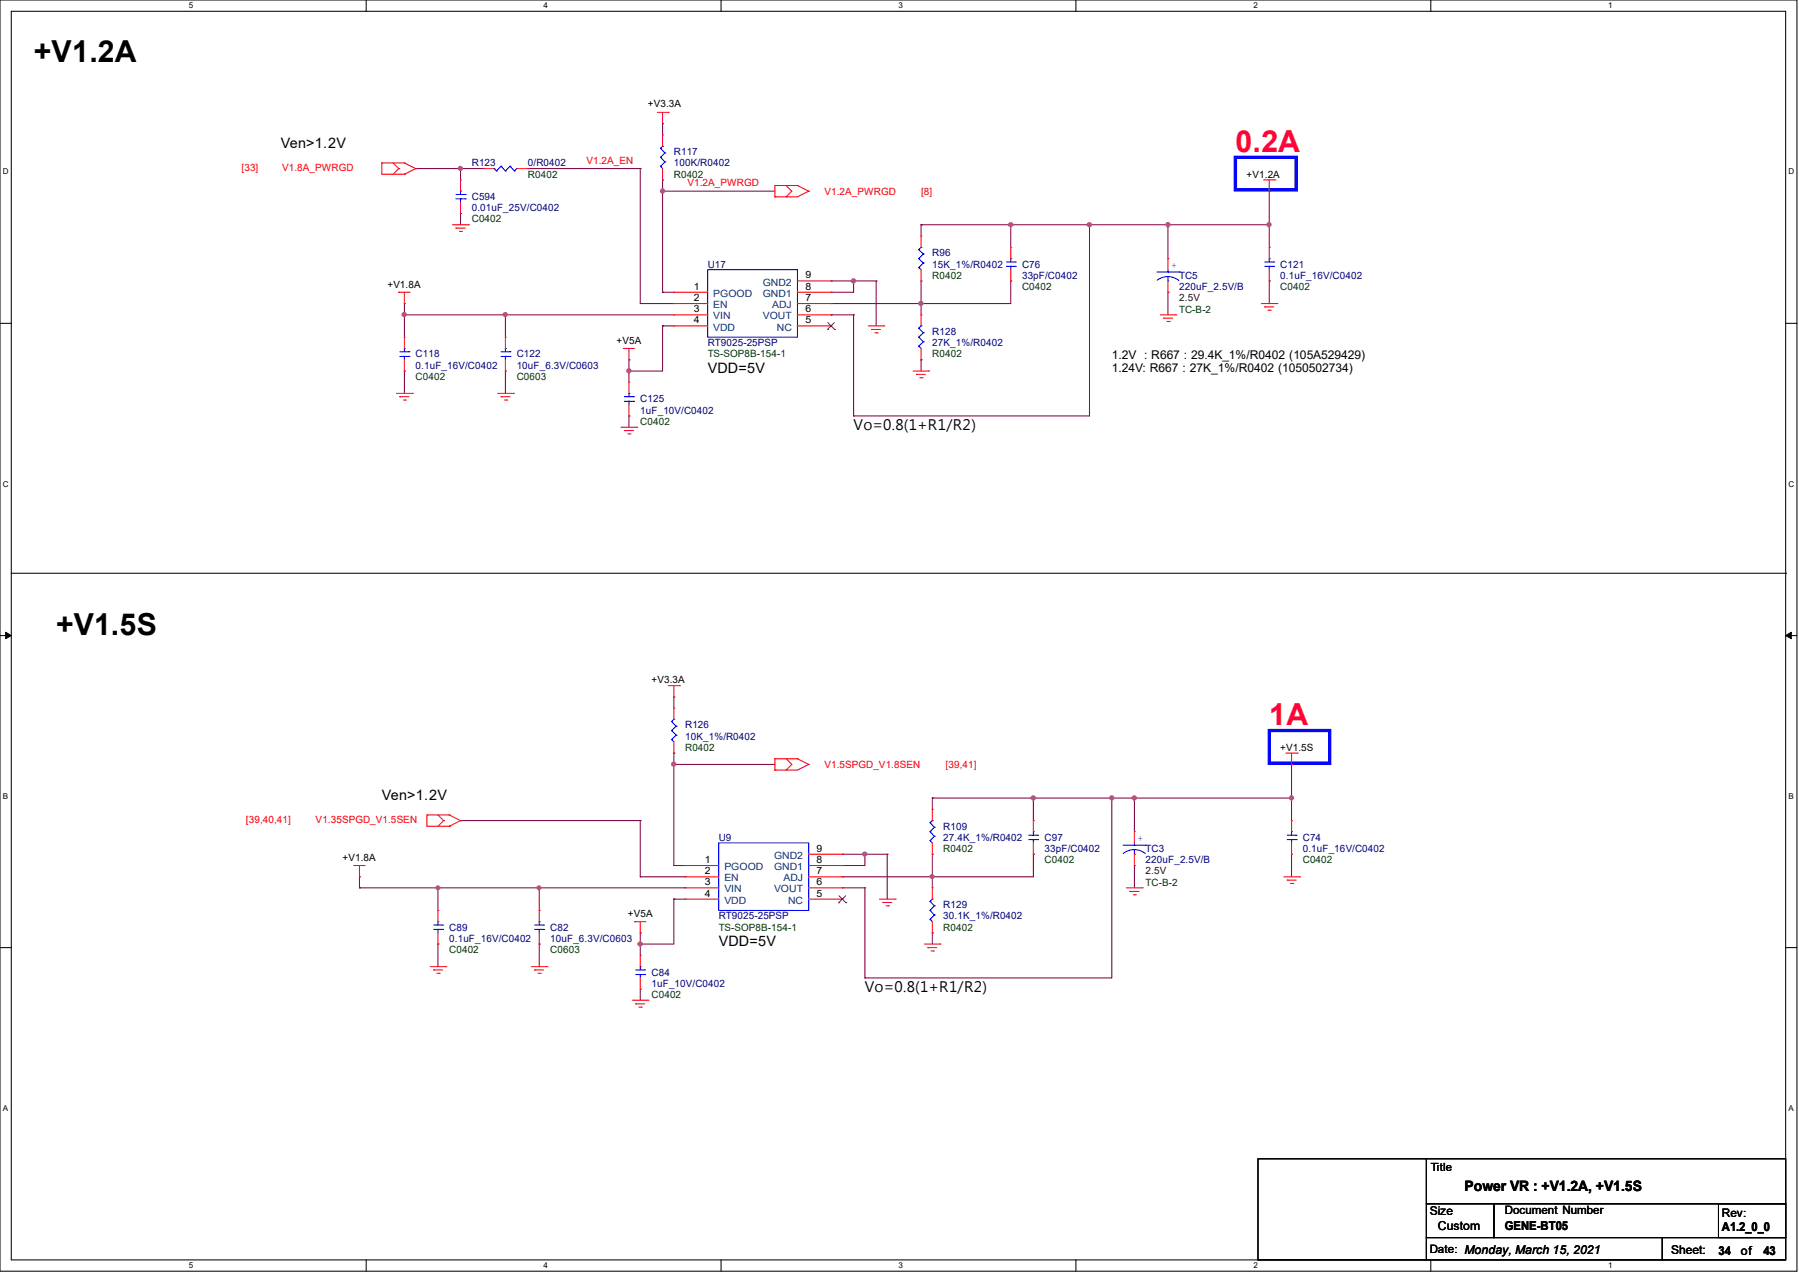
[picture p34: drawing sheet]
<svg xmlns="http://www.w3.org/2000/svg" width="297mm" height="210mm" viewBox="0 0 297 210" stroke-linecap="round" stroke-linejoin="round" font-family="sans-serif">
<defs><g id="words">
<g font-size="5">
<text x="5.6" y="10.2">+V1.2A</text>
<text x="9.3" y="104.7">+V1.5S</text>
</g>
<g font-size="5" fill="#f00">
<text x="204" y="25">0.2A</text>
<text x="209.5" y="119.6">1A</text>
</g>
<g font-size="2.4">
<text x="46.4" y="24.5">Ven&gt;1.2V</text>
<text x="116.8" y="61.6">VDD=5V</text>
<text x="140.9" y="71">Vo=0.8(1+R1/R2)</text>
<text x="63" y="132">Ven&gt;1.2V</text>
<text x="118.7" y="156.1">VDD=5V</text>
<text x="142.8" y="163.7">Vo=0.8(1+R1/R2)</text>
<text x="241.8" y="196.5">Power VR : +V1.2A, +V1.5S</text>
</g>
<g font-size="2">
<text x="183.6" y="59.3">1.2V : R667 : 29.4K_1%/R0402 (105A529429)</text>
<text x="183.6" y="61.4">1.24V: R667 : 27K_1%/R0402 (1050502734)</text>
<text x="236.1" y="200.4">Size</text>
<text x="237.4" y="202.9">Custom</text>
<text x="248.5" y="202.9">GENE-BT05</text>
<text x="284.3" y="203.1">A1.2_0_0</text>
<text x="275.9" y="206.9">Sheet:</text>
<text x="283.7" y="207">34</text>
<text x="287.4" y="207">of</text>
<text x="291.1" y="207">43</text>
</g>
<g font-size="1.9">
<text x="236.2" y="193.3">Title</text>
<text x="248.5" y="200.3">Document Number</text>
<text x="284.3" y="200.7">Rev:</text>
<text x="236.1" y="206.8">Date: Monday, March 15, 2021</text>
</g>
<g font-size="1.7">
<text x="107" y="17.6">+V3.3A</text>
<text x="205.8" y="29.3">+V1.2A</text>
<text x="64" y="47.5">+V1.8A</text>
<text x="114.6" y="47.8">1</text>
<text x="133" y="45.9">9</text>
<text x="133" y="47.8">8</text>
<text x="114.6" y="49.7">2</text>
<text x="114.6" y="51.5">3</text>
<text x="114.6" y="53.3">4</text>
<text x="133" y="49.7">7</text>
<text x="133" y="51.5">6</text>
<text x="133" y="53.3">5</text>
<text x="101.8" y="56.7">+V5A</text>
<text x="107.6" y="112.7">+V3.3A</text>
<text x="211.4" y="123.9">+V1.5S</text>
<text x="56.6" y="142">+V1.8A</text>
<text x="116.4" y="142.4">1</text>
<text x="134.8" y="140.5">9</text>
<text x="134.8" y="142.4">8</text>
<text x="116.4" y="144.2">2</text>
<text x="116.4" y="146">3</text>
<text x="116.4" y="147.9">4</text>
<text x="134.8" y="144.2">7</text>
<text x="134.8" y="146">6</text>
<text x="134.8" y="147.9">5</text>
<text x="103.7" y="151.3">+V5A</text>
</g>
<g font-size="1.7" fill="#f00">
<text x="39.9" y="28.2">[33]</text>
<text x="46.6" y="28.2">V1.8A_PWRGD</text>
<text x="96.8" y="27">V1.2A_EN</text>
<text x="113.5" y="30.7">V1.2A_PWRGD</text>
<text x="136.1" y="32.1">V1.2A_PWRGD</text>
<text x="152.1" y="32.1">[8]</text>
<text x="136.1" y="126.7">V1.5SPGD_V1.8SEN</text>
<text x="156.1" y="126.7">[39,41]</text>
<text x="40.6" y="135.7">[39,40,41]</text>
<text x="52.1" y="135.7">V1.35SPGD_V1.5SEN</text>
</g>
<g font-size="1.7" fill="#000080">
<text x="77.9" y="27.4">R123</text>
<text x="87.2" y="27.4">0/R0402</text>
<text x="111.3" y="25.6">R117</text>
<text x="111.3" y="27.4">100K/R0402</text>
<text x="77.9" y="33">C594</text>
<text x="77.9" y="34.9">0.01uF_25V/C0402</text>
<text x="116.8" y="44.2">U17</text>
<text x="153.9" y="42.3">R96</text>
<text x="153.9" y="44.2">15K_1%/R0402</text>
<text x="168.7" y="44.2">C76</text>
<text x="168.7" y="46">33pF/C0402</text>
<text x="194.7" y="46">TC5</text>
<text x="194.7" y="47.8">220uF_2.5V/B</text>
<text x="211.4" y="44.2">C121</text>
<text x="211.4" y="46">0.1uF_16V/C0402</text>
<text x="68.6" y="59">C118</text>
<text x="85.3" y="59">C122</text>
<text x="116.8" y="57.1">RT9025-25PSP</text>
<text x="153.9" y="55.2">R128</text>
<text x="153.9" y="57.1">27K_1%/R0402</text>
<text x="68.6" y="60.8">0.1uF_16V/C0402</text>
<text x="85.3" y="60.8">10uF_6.3V/C0603</text>
<text x="105.7" y="66.4">C125</text>
<text x="105.7" y="68.2">1uF_10V/C0402</text>
<text x="113.1" y="120.1">R126</text>
<text x="113.1" y="122">10K_1%/R0402</text>
<text x="155.7" y="136.9">R109</text>
<text x="118.7" y="138.7">U9</text>
<text x="155.7" y="138.7">27.4K_1%/R0402</text>
<text x="172.5" y="138.7">C97</text>
<text x="172.5" y="140.5">33pF/C0402</text>
<text x="189.1" y="140.5">TC3</text>
<text x="189.1" y="142.4">220uF_2.5V/B</text>
<text x="215.1" y="138.7">C74</text>
<text x="215.1" y="140.5">0.1uF_16V/C0402</text>
<text x="155.7" y="149.8">R129</text>
<text x="74.2" y="153.5">C89</text>
<text x="74.2" y="155.4">0.1uF_16V/C0402</text>
<text x="90.8" y="153.5">C82</text>
<text x="90.8" y="155.4">10uF_6.3V/C0603</text>
<text x="118.7" y="151.7">RT9025-25PSP</text>
<text x="155.7" y="151.7">30.1K_1%/R0402</text>
<text x="107.6" y="161">C84</text>
<text x="107.6" y="162.8">1uF_10V/C0402</text>
</g>
<g font-size="1.7" fill="#004000">
<text x="87.2" y="29.3">R0402</text>
<text x="111.3" y="29.3">R0402</text>
<text x="77.9" y="36.7">C0402</text>
<text x="153.9" y="46">R0402</text>
<text x="168.7" y="47.8">C0402</text>
<text x="211.4" y="47.8">C0402</text>
<text x="194.7" y="51.6">TC-B-2</text>
<text x="116.8" y="59">TS-SOP8B-154-1</text>
<text x="153.9" y="59">R0402</text>
<text x="68.6" y="62.7">C0402</text>
<text x="85.3" y="62.7">C0603</text>
<text x="105.7" y="70.1">C0402</text>
<text x="113.1" y="123.9">R0402</text>
<text x="155.7" y="140.5">R0402</text>
<text x="172.5" y="142.4">C0402</text>
<text x="215.1" y="142.4">C0402</text>
<text x="189.1" y="146.1">TC-B-2</text>
<text x="118.7" y="153.5">TS-SOP8B-154-1</text>
<text x="155.7" y="153.5">R0402</text>
<text x="74.2" y="157.2">C0402</text>
<text x="90.8" y="157.2">C0603</text>
<text x="107.6" y="164.7">C0402</text>
</g>
<g font-size="1.7" fill="#004080">
<text x="125.9" y="47.1">GND2</text>
<text x="117.8" y="49">PGOOD</text>
<text x="117.8" y="50.8">EN</text>
<text x="117.8" y="52.7">VIN</text>
<text x="125.9" y="49">GND1</text>
<text x="125.9" y="52.7">VOUT</text>
<text x="127.5" y="50.8">ADJ</text>
<text x="117.8" y="54.5">VDD</text>
<text x="128.3" y="54.5">NC</text>
<text x="119.6" y="143.6">PGOOD</text>
<text x="127.8" y="141.7">GND2</text>
<text x="127.8" y="143.6">GND1</text>
<text x="119.6" y="145.4">EN</text>
<text x="119.6" y="147.2">VIN</text>
<text x="119.6" y="149.1">VDD</text>
<text x="127.8" y="147.2">VOUT</text>
<text x="129.4" y="145.4">ADJ</text>
<text x="130.1" y="149.1">NC</text>
</g>
<g font-size="1.7" fill="#400000">
<text x="194.7" y="49.7">2.5V</text>
<text x="189.1" y="144.3">2.5V</text>
</g>
<g font-size="1.5" fill="#00f">
<text x="193.4" y="44.2">+</text>
<text x="187.8" y="138.8">+</text>
</g>
<g font-size="1.3">
<text x="31.2" y="1.4">5</text>
<text x="89.7" y="1.4">4</text>
<text x="148.3" y="1.4">3</text>
<text x="206.9" y="1.4">2</text>
<text x="265.5" y="1.4">1</text>
<text x=".5" y="28.8">D</text>
<text x="295.3" y="28.8">D</text>
<text x=".5" y="80.3">C</text>
<text x="295.3" y="80.3">C</text>
<text x=".5" y="131.8">B</text>
<text x="295.3" y="131.8">B</text>
<text x=".5" y="183.3">A</text>
<text x="295.3" y="183.3">A</text>
<text x="31.2" y="209.3">5</text>
<text x="89.7" y="209.3">4</text>
<text x="148.3" y="209.3">3</text>
<text x="206.9" y="209.3">2</text>
<text x="265.5" y="209.3">1</text>
</g>
</g></defs>
<path d="M0 0h296.7v209.7h-296.7zM1.9 1.9h292.9v206h-292.9z" fill="none" stroke="#000" stroke-width=".17"/>
<g fill="#fff">
<path d="M31.2 .2h.7v1.5h-.7z"/>
<path d="M31.2 208.1h.7v1.4h-.7z"/>
</g>
<path d="M60.5 0v1.9M60.5 207.9v1.8" fill="none" stroke="#000" stroke-width=".17"/>
<g fill="#fff">
<path d="M89.7 .2h.8v1.5h-.8z"/>
<path d="M89.7 208.1h.8v1.4h-.8z"/>
</g>
<path d="M119 0v1.9M119 207.9v1.8" fill="none" stroke="#000" stroke-width=".17"/>
<g fill="#fff">
<path d="M148.3 .2h.8v1.5h-.8z"/>
<path d="M148.3 208.1h.8v1.4h-.8z"/>
</g>
<path d="M177.6 0v1.9M177.6 207.9v1.8" fill="none" stroke="#000" stroke-width=".17"/>
<g fill="#fff">
<path d="M206.9 .2h.7v1.5h-.7z"/>
<path d="M206.9 208.1h.7v1.4h-.7z"/>
</g>
<path d="M236.2 0v1.9M236.2 207.9v1.8" fill="none" stroke="#000" stroke-width=".17"/>
<g fill="#fff">
<path d="M265.5 .2h.7v1.5h-.7z"/>
<path d="M265.5 208.1h.7v1.4h-.7z"/>
<path d="M.5 27.6h.9v1.5h-.9z"/>
<path d="M295.3 27.6h.9v1.5h-.9z"/>
<path d="M.5 79.1h.9v1.5h-.9z"/>
<path d="M295.3 79.1h.9v1.5h-.9z"/>
</g>
<path d="M0 53.3h1.9M294.8 53.3h1.9" fill="none" stroke="#000" stroke-width=".17"/>
<g fill="#fff">
<path d="M.5 130.6h.8v1.5h-.8z"/>
<path d="M295.3 130.6h.8v1.5h-.8z"/>
</g>
<path d="M0 104.9h1.9M294.8 104.9h1.9" fill="none" stroke="#000" stroke-width=".17"/>
<path d="M.9 104.3l1 .6-1 .5zM294.8 104.9l.9-.6v1.1z" fill="#000" stroke="#000" stroke-width=".17"/>
<g fill="#fff">
<path d="M.5 182.1h.8v1.5h-.8z"/>
<path d="M295.3 182.1h.8v1.5h-.8z"/>
</g>
<path d="M1.9 94.6h292.9M294.8 94.6h.1M0 156.3h1.9M294.8 156.3h1.9M207.7 191.2h27.8v16.7h-27.8zM235.5 198.6h11.1v5.6h-11.1zM235.5 191.2h59.3v7.4h-59.3zM246.6 198.6h48.2v5.6h-48.2zM283.7 198.6h11.1v5.6h-11.1zM235.5 204.2h38.9v3.7h-38.9zM274.4 204.2h20.4v3.7h-20.4z" fill="none" stroke="#000" stroke-width=".17"/>
<path d="M204 26h10v5.3h-10zM209.5 120.5h10v5.4h-10z" fill="none" stroke="#00f" stroke-width=".55"/>
<g fill="none" stroke="#800040" stroke-width=".17">
<path d="M68.6 27.8h.1M68.6 27.8h11.2M76 27.8h.1M76 35.2h.1M76 27.8v1.9M76 35.2v1.9M87.2 27.8h.1M87.2 27.8h18.5M105.7 27.8h.1M105.7 27.8v22.3M109.4 31.5h.1M109.4 20.4h.1"/>
<path d="M109.4 29.7h.1M109.4 20.4v1.9M109.4 29.7v18.5M109.4 31.5h18.5M152.1 37.1h.1M152.1 37.1h57.4M152.1 37.1v1.8M166.9 37.1h.1M166.9 37.1v3.7M179.9 37.1h.1M179.9 37.1v31.5h-39M192.8 37.1h.1"/>
<path d="M192.8 37.1v5.6M209.5 31.5h.1M209.5 37.1h.1M209.5 31.5v9.3M66.8 50.1h.1M66.8 51.9h.1M66.8 50.1v5.5M66.8 51.9h44.5M83.4 51.9h.1M83.4 51.9v3.7M103.8 59.4h.1M103.8 59.4v3.6"/>
<path d="M105.7 50.1h.1M105.7 50.1h5.6M109.4 48.2h.1M109.4 53.8h.1M109.4 53.8v7.4h-5.6M109.4 48.2h1.9M109.4 53.8h1.9M137.2 50.1h.1M137.2 46.4h.1M137.2 48.2h.1M137.2 51.9h.1M137.2 51.9h3.7"/>
<path d="M137.2 46.4h7.5M140.9 46.4h.1M140.9 51.9h.1M140.9 46.4v1.8h-3.7M140.9 51.9v16.7M144.7 46.4h.1M144.7 46.4v7.4M152.1 46.4h.1M152.1 50.1h.1M152.1 59.4h.1M152.1 46.4v5.5M152.1 59.4v1.8"/>
<path d="M166.9 46.4h.1M166.9 46.4v3.7h-29.7M192.8 48.2h.1M192.8 48.2v3.7M209.5 46.4h.1M209.5 46.4v3.7M66.8 61.2h.1M66.8 61.2v3.7M83.4 61.2h.1M83.4 61.2v3.7M103.8 61.2h.1M103.8 68.6h.1"/>
<path d="M103.8 68.6v1.9M140.9 68.6h.1M111.3 115h.1M111.3 115v1.8M76 135.4h.1M76 135.4h29.7M105.7 135.4h.1M105.7 135.4v9.3M111.3 126.1h.1M111.3 124.2h.1M111.3 124.2v18.6M111.3 126.1h16.6"/>
<path d="M153.9 131.7h.1M153.9 131.7h59.3M153.9 131.7v1.8M170.6 131.7h.1M170.6 131.7v3.7M183.6 131.7h.1M183.6 131.7v29.6h-40.8M187.3 131.7h.1M187.3 131.7v5.5M213.2 126.1h.1M213.2 131.7h.1M213.2 126.1v9.3"/>
<path d="M59.4 144.7h.1M59.4 146.5h.1M59.4 146.5h53.7M59.4 144.7v1.8M72.3 146.5h.1M72.3 155.7h.1M72.3 146.5v3.7M72.3 155.7v3.8M89 146.5h.1M89 155.7h.1M89 146.5v3.7M89 155.7v3.8"/>
<path d="M105.7 144.7h.1M105.7 153.9h.1M105.7 155.7h.1M105.7 153.9v3.7M105.7 144.7h7.4M111.3 142.8h.1M111.3 148.3h.1M111.3 148.3v7.4h-5.6M111.3 142.8h1.8M111.3 148.3h1.8M139.1 142.8h.1M139.1 146.5h.1"/>
<path d="M139.1 144.7h.1M139.1 140.9h.1M139.1 140.9h7.4M139.1 146.5h3.7M142.8 140.9h.1M142.8 146.5h.1M142.8 140.9v1.9h-3.7M142.8 146.5v14.8M146.5 140.9h.1M146.5 140.9v7.4M153.9 144.7h.1M153.9 153.9h.1"/>
<path d="M153.9 140.9h.1M153.9 140.9v5.6M153.9 153.9v1.8M170.6 140.9h.1M170.6 140.9v3.8h-31.5M187.3 142.8h.1M187.3 142.8v3.7M213.2 140.9h.1M213.2 140.9v3.8M105.7 163.2h.1M105.7 163.2v1.8M142.8 161.3h.1"/>
</g>
<g fill="#f0f" stroke="#f0f" stroke-width=".17">
<circle cx="103.8" cy="61.2" r=".35"/>
<circle cx="192.8" cy="37.1" r=".35"/>
<circle cx="66.7" cy="51.9" r=".35"/>
<circle cx="140.9" cy="46.3" r=".35"/>
<circle cx="152.1" cy="50.1" r=".35"/>
<circle cx="83.4" cy="51.9" r=".35"/>
<circle cx="179.9" cy="37.1" r=".35"/>
<circle cx="166.9" cy="37.1" r=".35"/>
<circle cx="142.8" cy="140.9" r=".35"/>
<circle cx="187.3" cy="131.6" r=".35"/>
<circle cx="170.6" cy="131.6" r=".35"/>
<circle cx="183.5" cy="131.6" r=".35"/>
<circle cx="109.4" cy="31.5" r=".35"/>
<circle cx="105.7" cy="155.7" r=".35"/>
<circle cx="89" cy="146.5" r=".33"/>
<circle cx="72.3" cy="146.5" r=".33"/>
<circle cx="111.2" cy="126.1" r=".35"/>
<circle cx="213.2" cy="131.6" r=".35"/>
<circle cx="209.5" cy="37.1" r=".35"/>
<circle cx="153.9" cy="144.6" r=".33"/>
<circle cx="76" cy="27.8" r=".35"/>
</g>
<g fill="none" stroke="#f00" stroke-width=".17">
<path d="M108.5 18.5h1.8M109.4 18.5v1.9M110.3 18.5h.1M63 26.9h.1M63 26.9v1.8h3.8M63 26.9h3.8M64.9 26.9l.9 .9M65.8 27.8h.1M65.8 27.8l-.9 .9M66.8 28.7h.1M66.8 26.9h.1M66.8 26.9l1.8 .9"/>
<path d="M68.6 27.8h.1M68.6 27.8l-1.8 .9M74.7 37.1h2.6M75.3 37.6h.1M75.3 37.6h1.5M75.9 38.2h.3M76 35.2h.1M76 29.7h.1M76 29.7v1.8M76 33.4v1.8M76.2 38.2h.1M77.3 37.1h.1"/>
<path d="M79.8 27.8h.1M79.8 27.8h1.8M85.3 27.8h1.9M87.2 27.8h.1M109.4 20.4h.1M109.4 29.7h.1M109.4 22.3h.1M109.4 22.3v1.8M109.4 27.8v1.9M127.9 32.5h.1M127.9 30.6h.1M127.9 30.6h3.8"/>
<path d="M127.9 30.6v1.9M129.8 32.5h.1M129.8 30.6h.1M129.8 30.6l.9 .9-.9 1M131.7 30.6h.1M131.7 30.6l1.8 .9M133.5 31.5h.1M133.5 31.5l-1.8 1h-3.8M152.1 38.9h.1M152.1 38.9v1.9M208.6 29.7h1.9M209.5 31.5h.1"/>
<path d="M209.5 29.7v1.8M210.5 29.7h.1M65.8 48.2h.1M65.8 48.2h1.9M66.8 50.1h.1M66.8 55.6h.1M66.8 48.2v1.9M66.8 55.6v1.9M66.8 59.4v1.8M83.4 55.6h.1M83.4 55.6v1.9M83.4 59.4v1.8"/>
<path d="M102.9 57.5h.1M102.9 57.5h1.9M103.8 59.4h.1M103.8 57.5v1.9M111.3 48.2h.1M111.3 50.1h.1M111.3 51.9h.1M111.3 53.8h.1M111.3 51.9h5.5M111.3 48.2h5.5M111.3 53.8h5.5M111.3 50.1h5.5"/>
<path d="M131.7 51.9h5.5M131.7 48.2h5.5M131.7 53.8h5.5M131.7 50.1h5.5M131.7 46.4h5.5M137.2 46.4h.1M137.2 48.2h.1M137.2 50.1h.1M137.2 51.9h.1M137.2 53.8h.1M143.3 53.8h2.6M143.9 54.4h.1"/>
<path d="M143.9 54.4h1.5M144.4 54.9h.4M144.8 54.9h.1M145.9 53.8h.1M152.1 46.4h.1M152.1 59.4h.1M152.1 51.9h.1M152.1 44.5v1.9M152.1 51.9v1.9M152.1 57.5v1.9M166.9 46.4h.1M166.9 40.8h.1"/>
<path d="M166.9 40.8v1.9M166.9 44.5v1.9M191.6 51.9h2.5M192.1 52.5h.1M192.1 52.5h1.5M192.7 53h.3M192.8 42.7h.1M192.8 48.2h.1M192.8 42.7v1.8M192.8 46.4v1.8M193 53h.1M194.1 51.9h.1"/>
<path d="M208.2 50.1h2.6M208.8 50.6h.1M208.8 50.6h1.5M209.3 51.2h.4M209.5 46.4h.1M209.5 40.8h.1M209.5 40.8v1.9M209.5 44.5v1.9M209.7 51.2h.1M210.8 50.1h.1M65.4 64.9h2.7M66 65.4h.1"/>
<path d="M66 65.4h1.5M66.6 66h.3M66.8 61.2h.1M66.9 66h.1M68.1 64.9h.1M82.2 64.9h2.6M82.7 65.4h.1M82.7 65.4h1.5M83.3 66h.4M83.4 61.2h.1M83.7 66h.1M84.8 64.9h.1"/>
<path d="M102.5 70.5h2.7M103.1 71h.1M103.1 71h1.5M103.7 71.6h.3M103.8 68.6h.1M103.8 63h.1M103.8 63v1.9M103.8 66.8v1.8M104 71.6h.1M105.2 70.5h.1M150.7 61.2h2.6M151.3 61.8h.1"/>
<path d="M151.3 61.8h1.5M151.8 62.3h.4M152.2 62.3h.1M153.3 61.2h.1M110.3 113.1h1.9M111.3 115h.1M111.3 116.8h.1M111.3 113.1v1.9M111.3 116.8v1.9M112.2 113.1h.1M70.5 134.5h.1M70.5 134.5v1.8h3.7"/>
<path d="M70.5 134.5h3.7M72.3 134.5l.9 .9M73.2 135.4h.1M73.2 135.4l-.9 .9M74.2 136.3h.1M74.2 134.5h.1M74.2 134.5l1.8 .9M76 135.4h.1M76 135.4l-1.8 .9M111.3 124.2h.1M111.3 122.4v1.8M127.9 127h.1"/>
<path d="M127.9 125.2h.1M127.9 125.2v1.8M127.9 125.2h3.8M129.8 127h.1M129.8 125.2h.1M129.8 125.2l.9 .9-.9 .9M131.7 125.2h.1M131.7 125.2l1.8 .9M133.5 126.1h.1M133.5 126.1l-1.8 .9h-3.8M153.9 133.5h.1M153.9 133.5v1.9"/>
<path d="M153.9 139.1v1.8M170.6 135.4h.1M170.6 135.4v1.8M170.6 139.1v1.8M187.3 137.2h.1M187.3 137.2v1.9M212.3 124.2h1.9M213.2 126.1h.1M213.2 135.4h.1M213.2 124.2v1.9M213.2 135.4v1.8M213.2 139.1v1.8"/>
<path d="M214.2 124.2h.1M58.4 142.8h.1M58.4 142.8h1.9M59.4 144.7h.1M59.4 142.8v1.9M71 159.5h2.6M72.3 155.7h.1M72.3 150.2h.1M72.3 150.2v1.9M72.3 153.9v1.8M73.6 159.5h.1M87.7 159.5h2.6"/>
<path d="M89 155.7h.1M89 150.2h.1M89 150.2v1.9M89 153.9v1.8M90.3 159.5h.1M104.8 152.1h.1M104.8 152.1h1.8M105.7 153.9h.1M105.7 157.6h.1M105.7 152.1v1.8M105.7 157.6v1.9M113.1 142.8h.1"/>
<path d="M113.1 144.7h.1M113.1 146.5h.1M113.1 148.3h.1M113.1 146.5h5.6M113.1 142.8h5.6M113.1 148.3h5.6M113.1 144.7h5.6M133.5 146.5h5.6M133.5 142.8h5.6M133.5 148.3h5.6M133.5 144.7h5.6M133.5 140.9h5.6"/>
<path d="M139.1 140.9h.1M139.1 142.8h.1M139.1 144.7h.1M139.1 146.5h.1M139.1 148.3h.1M145.2 148.3h2.6M145.8 148.9h.1M145.8 148.9h1.4M146.3 149.4h.4M146.7 149.4h.1M147.8 148.3h.1M152.6 155.7h2.6"/>
<path d="M153.2 156.3h.1M153.2 156.3h1.4M153.7 156.9h.4M153.9 140.9h.1M153.9 153.9h.1M153.9 146.5h.1M153.9 146.5v1.8M153.9 152.1v1.8M154.1 156.9h.1M155.2 155.7h.1M170.6 140.9h.1M186 146.5h2.6"/>
<path d="M186.5 147.1h.1M186.5 147.1h1.5M187.1 147.6h.4M187.3 142.8h.1M187.3 140.9v1.9M187.5 147.6h.1M188.6 146.5h.1M212 144.7h2.5M212.5 145.2h.1M212.5 145.2h1.5M213.1 145.8h.3M213.2 140.9h.1"/>
<path d="M213.4 145.8h.1M214.5 144.7h.1M71.6 160h.1M71.6 160h1.5M72.1 160.6h.4M72.5 160.6h.1M88.3 160h.1M88.3 160h1.4M88.8 160.6h.4M89.2 160.6h.1M104.4 165h2.6M104.9 165.6h.1"/>
<path d="M104.9 165.6h1.5M105.5 166.2h.4M105.7 163.2h.1M105.7 161.3v1.9M105.9 166.2h.1M107 165h.1"/>
</g>
<g fill="none" stroke="#00f" stroke-width=".17">
<path d="M75.3 32.1h1.5M75.3 32.8h1.5M76 31.5h.1M76 32.8h.1M76 31.5v.6M76 32.8v.6M76.8 32.1h.1M76.8 32.8h.1M81.6 27.8h.1M81.6 27.8l.4 .4M82 28.2h.1M82.7 27.4h.1"/>
<path d="M82.7 27.4l-.7 .8M82.7 27.4l.7 .8M83.4 28.2h.1M84.2 27.4h.1M84.2 27.4l.7 .8M84.2 27.4l-.8 .8M84.9 28.2h.1M85.3 27.8l-.4 .4M109.1 24.5h.1M109.1 27.4h.1M109.1 26h.1M109.1 24.5l.7 .7"/>
<path d="M109.1 27.4l.3 .4M109.1 26l.7 .7M109.4 24.1h.1M109.4 24.1l-.3 .4M109.8 26.7h.1M109.8 25.2h.1M109.8 26.7l-.7 .7M109.8 25.2l-.7 .8M66 58h1.5M66 58.8h1.5M66.8 57.5h.1M66.8 58.8h.1"/>
<path d="M66.8 57.5v.5M66.8 58.8v.6M67.5 58h.1M67.5 58.8h.1M82.7 58h1.5M82.7 58.8h1.5M83.4 57.5h.1M83.4 58.8h.1M83.4 57.5v.5M83.4 58.8v.6M84.2 58h.1M84.2 58.8h.1"/>
<path d="M116.8 44.5h14.9v11.1h-14.9zM151.7 41.2h.1M151.7 44.2h.1M151.7 42.7h.1M151.7 54.1h.1M151.7 57.1h.1M151.7 55.6h.1M151.7 41.2l.7 .7M151.7 44.2l.4 .3M151.7 42.7l.7 .7M151.7 54.1l.7 .8M151.7 57.1l.4 .4"/>
<path d="M151.7 55.6l.7 .8M152.1 40.8h.1M152.1 53.8h.1M152.1 40.8l-.4 .4M152.1 53.8l-.4 .3M152.4 43.4h.1M152.4 41.9h.1M152.4 56.4h.1M152.4 54.9h.1M152.4 43.4l-.7 .8M152.4 41.9l-.7 .8M152.4 56.4l-.7 .7"/>
<path d="M152.4 54.9l-.7 .7M166.2 43.2h1.4M166.2 43.9h1.4M166.9 42.7h.1M166.9 43.9h.1M166.9 42.7v.5M166.9 43.9v.6M167.6 43.2h.1M167.6 43.9h.1M191 44.9h3.7M192.8 46.4h.1M192.8 44.9h.1"/>
<path d="M192.8 45.6l-.7 .1-1.1 .5M192.8 45.6l1.2 .3 .6 .4M192.8 44.5v.4M192.8 45.6v.8M194.7 44.9h.1M208.8 43.2h1.5M208.8 43.9h1.5M209.5 42.7h.1M209.5 43.9h.1M209.5 42.7v.5M209.5 43.9v.6M210.3 43.2h.1"/>
<path d="M210.3 43.9h.1M103.1 65.4h1.5M103.1 66.2h1.5M103.8 64.9h.1M103.8 66.2h.1M103.8 64.9v.5M103.8 66.2v.6M104.6 65.4h.1M104.6 66.2h.1M110.9 119h.1M110.9 119l.7 .8M111.3 118.7h.1"/>
<path d="M111.3 118.7l-.4 .3M111.6 119.8h.1M111.6 119.8l-.7 .7M110.9 122h.1M110.9 120.5h.1M110.9 122l.4 .4M110.9 120.5l.7 .8M111.6 121.3h.1M111.6 121.3l-.7 .7M118.7 139.1h14.8v11.1h-14.8zM153.5 135.7h.1M153.5 138.7h.1"/>
<path d="M153.5 137.2h.1M153.5 135.7l.8 .8M153.5 138.7l.4 .4M153.5 137.2l.8 .8M153.9 135.4h.1M153.9 135.4l-.4 .3M154.3 138h.1M154.3 136.5h.1M154.3 138l-.8 .7M154.3 136.5l-.8 .7M169.8 137.8h1.5M169.8 138.5h1.5"/>
<path d="M170.6 137.2h.1M170.6 138.5h.1M170.6 137.2v.6M170.6 138.5v.6M171.3 137.8h.1M171.3 138.5h.1M185.4 139.4h3.7M187.3 139.4h.1M187.3 139.1v.3M189.1 139.4h.1M212.5 137.8h1.5M212.5 138.5h1.5"/>
<path d="M213.2 137.2h.1M213.2 138.5h.1M213.2 137.2v.6M213.2 138.5v.6M214 137.8h.1M214 138.5h.1M71.6 152.6h1.5M71.6 153.3h1.5M72.3 152.1h.1M72.3 153.3h.1M72.3 152.1v.5M72.3 153.3v.6"/>
<path d="M73.1 152.6h.1M73.1 153.3h.1M88.3 152.6h1.4M88.3 153.3h1.4M89 152.1h.1M89 153.3h.1M89 152.1v.5M89 153.3v.6M89.7 152.6h.1M89.7 153.3h.1M105.7 159.5h.1M105.7 159.5v.5"/>
<path d="M153.5 148.7h.1M153.5 151.7h.1M153.5 150.2h.1M153.5 148.7l.8 .7M153.5 151.7l.4 .4M153.5 150.2l.8 .8M153.9 148.3h.1M153.9 148.3l-.4 .4M154.3 151h.1M154.3 149.4h.1M154.3 151l-.8 .7M154.3 149.4l-.8 .8"/>
<path d="M187.3 140.9h.1M187.3 140.2l-.8 .1-1.1 .5M187.3 140.2l1.1 .2 .7 .4M187.3 140.2v.7M104.9 160h1.5M104.9 160.8h1.5M105.7 160.8h.1M105.7 160.8v.5M106.4 160h.1M106.4 160.8h.1"/>
</g>
<path d="M136.6 54.4h.1M136.7 53.2l1.1 1.2M137.8 53.2l-1.2 1.2M137.8 54.4h.1M138.5 148.9h.1M138.5 147.8l1.2 1.1M139.6 147.8l-1.1 1.1M139.7 148.9h.1" fill="none" stroke="#804000" stroke-width=".17"/>
<use href="#words"/>
</svg>
